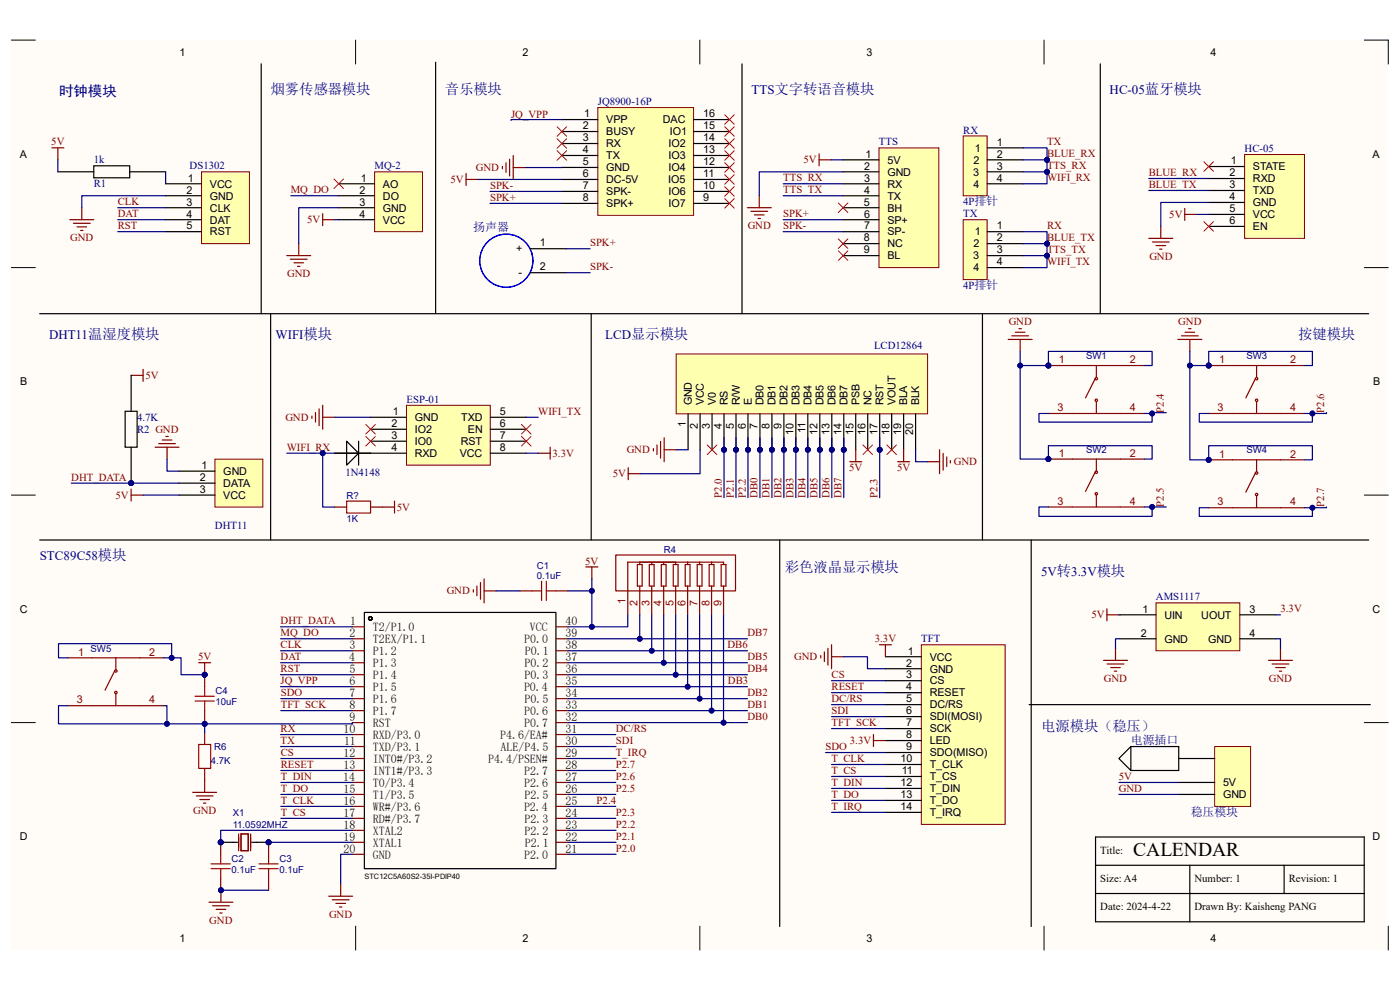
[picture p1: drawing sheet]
<svg xmlns="http://www.w3.org/2000/svg" width="297mm" height="210mm" viewBox="0 0 297 210" stroke-linecap="round" stroke-linejoin="round" font-family="sans-serif">
<defs><g id="words">
<text font-size="4.1" x="240.4" y="181.7">CALENDAR</text>
<g font-size="3" fill="#000080">
<text x="12.6" y="20.4">时钟模块</text>
<text x="57.4" y="19.9">烟雾传感器模块</text>
<text x="94.4" y="19.9">音乐模块</text>
<text x="275.4" y="71.8">按键模块</text>
<text x="166.5" y="121.4">彩色液晶显示模块</text>
<text x="220.9" y="155.1">电源模块（稳压）</text>
</g>
<g font-size="2.8" fill="#000080">
<text x="159.4" y="19.9">TTS文字转语音模块</text>
<text x="235.4" y="19.9">HC-05蓝牙模块</text>
<text x="10.4" y="71.8">DHT11温湿度模块</text>
<text x="58.4" y="71.8">WIFI模块</text>
<text x="128.4" y="71.8">LCD显示模块</text>
<text x="8.4" y="118.8">STC89C58模块</text>
<text x="220.9" y="122.1">5V转3.3V模块</text>
</g>
<g font-size="2.5" fill="#000080">
<text x="100.4" y="48.9">扬声器</text>
<text x="239.9" y="157.8">电源插口</text>
<text x="252.6" y="173.1">稳压模块</text>
</g>
<g font-size="2.5">
<text x="74.2" y="135.2">2</text>
<text x="74.2" y="137.7">3</text>
<text x="74.3" y="132.6">1</text>
<text x="79.1" y="133.9">T2/P1.0</text>
<text x="79.1" y="136.4">T2EX/P1.1</text>
<text x="111.2" y="136.4">P0.0</text>
<text x="112.4" y="133.9">VCC</text>
<text x="120" y="137.7">38</text>
<text x="120" y="135.2">39</text>
<text x="120" y="132.6">40</text>
<text x="74.1" y="140.3">4</text>
<text x="74.2" y="142.8">5</text>
<text x="79.1" y="139">P1.2</text>
<text x="79.1" y="141.5">P1.3</text>
<text x="111.3" y="141.5">P0.2</text>
<text x="111.3" y="139">P0.1</text>
<text x="120" y="142.8">36</text>
<text x="120" y="140.3">37</text>
<text x="74.1" y="145.3">6</text>
<text x="74.1" y="147.9">7</text>
<text x="79.1" y="144.1">P1.4</text>
<text x="79.1" y="146.6">P1.5</text>
<text x="79.1" y="149.1">P1.6</text>
<text x="111.2" y="146.6">P0.4</text>
<text x="111.3" y="149.1">P0.5</text>
<text x="111.3" y="144.1">P0.3</text>
<text x="120" y="147.9">34</text>
<text x="120" y="145.3">35</text>
<text x="72.9" y="155.5">10</text>
<text x="74.1" y="150.4">8</text>
<text x="74.1" y="153">9</text>
<text x="79.1" y="151.7">P1.7</text>
<text x="79.1" y="154.2">RST</text>
<text x="111.2" y="154.2">P0.7</text>
<text x="111.2" y="151.7">P0.6</text>
<text x="120" y="155.5">31</text>
<text x="120" y="153">32</text>
<text x="120" y="150.4">33</text>
<text x="72.9" y="160.6">12</text>
<text x="73" y="158">11</text>
<text x="79.1" y="156.8">RXD/P3.0</text>
<text x="79.1" y="159.3">TXD/P3.1</text>
<text x="79.1" y="161.8">INT0#/P3.2</text>
<text x="103.5" y="161.8">P4.4/PSEN#</text>
<text x="106.1" y="156.8">P4.6/EA#</text>
<text x="106.2" y="159.3">ALE/P4.5</text>
<text x="120" y="160.6">29</text>
<text x="120" y="158">30</text>
<text x="72.8" y="165.7">14</text>
<text x="72.9" y="163.1">13</text>
<text x="79.1" y="164.4">INT1#/P3.3</text>
<text x="79.1" y="166.9">T0/P3.4</text>
<text x="111.2" y="166.9">P2.6</text>
<text x="111.2" y="164.4">P2.7</text>
<text x="120" y="165.7">27</text>
<text x="120" y="163.1">28</text>
<text x="72.9" y="170.7">16</text>
<text x="72.9" y="173.3">17</text>
<text x="72.9" y="168.2">15</text>
<text x="79.1" y="169.5">T1/P3.5</text>
<text x="79.1" y="172">WR#/P3.6</text>
<text x="111.2" y="172">P2.4</text>
<text x="111.3" y="169.5">P2.5</text>
<text x="120" y="173.3">24</text>
<text x="120" y="170.7">25</text>
<text x="120" y="168.2">26</text>
<text x="72.9" y="175.8">18</text>
<text x="72.9" y="178.4">19</text>
<text x="79.1" y="174.5">RD#/P3.7</text>
<text x="79.1" y="177.1">XTAL2</text>
<text x="79.1" y="179.6">XTAL1</text>
<text x="111.3" y="177.1">P2.2</text>
<text x="111.3" y="174.5">P2.3</text>
<text x="111.3" y="179.6">P2.1</text>
<text x="120" y="178.4">22</text>
<text x="120" y="175.8">23</text>
<text x="72.9" y="180.9">20</text>
<text x="79.1" y="182.2">GND</text>
<text x="111.2" y="182.2">P2.0</text>
<text x="120" y="180.9">21</text>
</g>
<g font-size="2.3">
<text x="38.1" y="11.9">1</text>
<text x="110.8" y="11.9">2</text>
<text x="183.8" y="11.9">3</text>
<text x="256.8" y="11.9">4</text>
<text x="123.6" y="30">3</text>
<text x="123.7" y="27.4">2</text>
<text x="124" y="24.9">1</text>
<text x="128.6" y="26.2">VPP</text>
<text x="128.6" y="28.7">BUSY</text>
<text x="140.6" y="26.2">DAC</text>
<text x="142.1" y="28.7">IO1</text>
<text x="149.2" y="24.9">16</text>
<text x="149.2" y="27.4">15</text>
<text x="149.2" y="30">14</text>
<text x="4.2" y="33.4">A</text>
<text x="123.6" y="32.5">4</text>
<text x="123.6" y="35.1">5</text>
<text x="128.6" y="31.2">RX</text>
<text x="128.6" y="33.8">TX</text>
<text x="141.8" y="31.2">IO2</text>
<text x="141.8" y="33.8">IO3</text>
<text x="149.2" y="32.5">13</text>
<text x="149.2" y="35.1">12</text>
<text x="183.3" y="36">2</text>
<text x="183.6" y="33.4">1</text>
<text x="188.3" y="34.7">5V</text>
<text x="206.5" y="34.7">2</text>
<text x="206.8" y="32.2">1</text>
<text x="211.5" y="30.9">1</text>
<text x="211.5" y="33.4">2</text>
<text x="211.5" y="36">3</text>
<text x="261.2" y="34.8">1</text>
<text x="291.2" y="33.4">A</text>
<text x="39.6" y="41.1">2</text>
<text x="39.9" y="38.5">1</text>
<text x="44.5" y="39.8">VCC</text>
<text x="76.3" y="41.1">2</text>
<text x="76.6" y="38.5">1</text>
<text x="81.2" y="39.8">AO</text>
<text x="123.6" y="37.6">6</text>
<text x="123.6" y="40.1">7</text>
<text x="128.6" y="36.3">GND</text>
<text x="128.6" y="38.9">DC-5V</text>
<text x="128.6" y="41.4">SPK-</text>
<text x="141.8" y="38.9">IO5</text>
<text x="141.8" y="36.3">IO4</text>
<text x="141.8" y="41.4">IO6</text>
<text x="149.2" y="37.6">11</text>
<text x="149.2" y="40.1">10</text>
<text x="183.3" y="38.5">3</text>
<text x="183.3" y="41.1">4</text>
<text x="188.3" y="37.3">GND</text>
<text x="188.3" y="39.8">RX</text>
<text x="206.5" y="37.3">3</text>
<text x="206.5" y="39.8">4</text>
<text x="211.5" y="38.5">4</text>
<text x="260.9" y="37.4">2</text>
<text x="260.9" y="39.9">3</text>
<text x="265.8" y="36.1">STATE</text>
<text x="265.8" y="38.7">RXD</text>
<text x="265.8" y="41.2">TXD</text>
<text x="39.6" y="43.6">3</text>
<text x="39.6" y="46.1">4</text>
<text x="44.5" y="42.3">GND</text>
<text x="44.5" y="44.9">CLK</text>
<text x="44.5" y="47.4">DAT</text>
<text x="76.3" y="43.6">3</text>
<text x="76.3" y="46.1">4</text>
<text x="81.2" y="42.3">DO</text>
<text x="81.2" y="44.9">GND</text>
<text x="81.2" y="47.4">VCC</text>
<text x="123.6" y="42.7">8</text>
<text x="128.6" y="43.9">SPK+</text>
<text x="141.8" y="43.9">IO7</text>
<text x="149.2" y="42.7">9</text>
<text x="183.3" y="43.6">5</text>
<text x="183.3" y="46.1">6</text>
<text x="188.3" y="42.3">TX</text>
<text x="188.3" y="44.9">BH</text>
<text x="188.3" y="47.4">SP+</text>
<text x="260.8" y="45">5</text>
<text x="260.9" y="42.5">4</text>
<text x="260.9" y="47.5">6</text>
<text x="265.8" y="43.7">GND</text>
<text x="265.8" y="46.3">VCC</text>
<text x="39.5" y="48.7">5</text>
<text x="44.5" y="50">RST</text>
<text x="109.5" y="53.6">+</text>
<text x="114.5" y="52.3">1</text>
<text x="183.3" y="51.2">8</text>
<text x="183.3" y="53.8">9</text>
<text x="183.3" y="48.7">7</text>
<text x="188.3" y="50">SP-</text>
<text x="188.3" y="52.5">NC</text>
<text x="206.5" y="52.5">2</text>
<text x="206.8" y="50">1</text>
<text x="211.5" y="48.7">1</text>
<text x="211.5" y="51.2">2</text>
<text x="211.5" y="53.8">3</text>
<text x="265.8" y="48.8">EN</text>
<text x="110" y="58.6">-</text>
<text x="114.5" y="57.4">2</text>
<text x="188.3" y="55">BL</text>
<text x="206.5" y="55">3</text>
<text x="206.5" y="57.6">4</text>
<text x="211.5" y="56.3">4</text>
<text x="4.3" y="81.7">B</text>
<text x="291.3" y="81.7">B</text>
<text x="83.4" y="88.1">1</text>
<text x="88" y="89.3">GND</text>
<text x="97.8" y="89.3">TXD</text>
<text x="106" y="88.1">5</text>
<text x="146.8" y="86" transform="rotate(-90 146.8 86)">GND</text>
<text x="149.3" y="86" transform="rotate(-90 149.3 86)">VCC</text>
<text x="151.8" y="86" transform="rotate(-90 151.8 86)">V0</text>
<text x="154.4" y="86" transform="rotate(-90 154.4 86)">RS</text>
<text x="156.9" y="86" transform="rotate(-90 156.9 86)">R/W</text>
<text x="159.5" y="86" transform="rotate(-90 159.5 86)">E</text>
<text x="162" y="86" transform="rotate(-90 162 86)">DB0</text>
<text x="164.5" y="86" transform="rotate(-90 164.5 86)">DB1</text>
<text x="167.1" y="86" transform="rotate(-90 167.1 86)">DB2</text>
<text x="169.6" y="86" transform="rotate(-90 169.6 86)">DB3</text>
<text x="172.2" y="86" transform="rotate(-90 172.2 86)">DB4</text>
<text x="174.7" y="86" transform="rotate(-90 174.7 86)">DB5</text>
<text x="177.2" y="86" transform="rotate(-90 177.2 86)">DB6</text>
<text x="179.8" y="86" transform="rotate(-90 179.8 86)">DB7</text>
<text x="182.3" y="86" transform="rotate(-90 182.3 86)">PSB</text>
<text x="184.9" y="86" transform="rotate(-90 184.9 86)">NC</text>
<text x="187.4" y="86" transform="rotate(-90 187.4 86)">RST</text>
<text x="189.9" y="86" transform="rotate(-90 189.9 86)">VOUT</text>
<text x="192.5" y="86" transform="rotate(-90 192.5 86)">BLA</text>
<text x="195" y="86" transform="rotate(-90 195 86)">BLK</text>
<text x="83.1" y="90.6">2</text>
<text x="83.1" y="93.1">3</text>
<text x="83.1" y="95.7">4</text>
<text x="88" y="91.9">IO2</text>
<text x="88" y="94.4">IO0</text>
<text x="97.7" y="94.4">RST</text>
<text x="99.3" y="91.9">EN</text>
<text x="106" y="90.6">6</text>
<text x="106" y="93.1">7</text>
<text x="106" y="95.7">8</text>
<text x="145.5" y="90.7" transform="rotate(-90 145.5 90.7)">1</text>
<text x="148" y="91" transform="rotate(-90 148 91)">2</text>
<text x="150.6" y="91" transform="rotate(-90 150.6 91)">3</text>
<text x="153.1" y="91" transform="rotate(-90 153.1 91)">4</text>
<text x="155.7" y="91" transform="rotate(-90 155.7 91)">5</text>
<text x="158.2" y="91" transform="rotate(-90 158.2 91)">6</text>
<text x="160.7" y="91" transform="rotate(-90 160.7 91)">7</text>
<text x="163.3" y="91" transform="rotate(-90 163.3 91)">8</text>
<text x="165.8" y="91" transform="rotate(-90 165.8 91)">9</text>
<text x="168.4" y="92.2" transform="rotate(-90 168.4 92.2)">10</text>
<text x="170.9" y="91.9" transform="rotate(-90 170.9 91.9)">11</text>
<text x="173.4" y="92.2" transform="rotate(-90 173.4 92.2)">12</text>
<text x="176" y="92.2" transform="rotate(-90 176 92.2)">13</text>
<text x="178.5" y="92.2" transform="rotate(-90 178.5 92.2)">14</text>
<text x="181.1" y="92.2" transform="rotate(-90 181.1 92.2)">15</text>
<text x="183.6" y="92.2" transform="rotate(-90 183.6 92.2)">16</text>
<text x="186.1" y="92.2" transform="rotate(-90 186.1 92.2)">17</text>
<text x="188.7" y="92.2" transform="rotate(-90 188.7 92.2)">18</text>
<text x="191.2" y="92.2" transform="rotate(-90 191.2 92.2)">19</text>
<text x="193.8" y="92.2" transform="rotate(-90 193.8 92.2)">20</text>
<text x="42.7" y="99.5">1</text>
<text x="47.4" y="100.8">GND</text>
<text x="88" y="96.9">RXD</text>
<text x="97.5" y="96.9">VCC</text>
<text x="42.4" y="102">2</text>
<text x="42.4" y="104.6">3</text>
<text x="47.4" y="103.3">DATA</text>
<text x="47.4" y="105.8">VCC</text>
<text x="4.2" y="130">C</text>
<text x="242.4" y="130">1</text>
<text x="247" y="131.2">UIN</text>
<text x="254.8" y="131.2">UOUT</text>
<text x="265" y="130">3</text>
<text x="291.2" y="130">C</text>
<text x="242.1" y="135">2</text>
<text x="247" y="136.3">GND</text>
<text x="256.3" y="136.3">GND</text>
<text x="265" y="135">4</text>
<text x="192.3" y="141.4">2</text>
<text x="192.3" y="143.9">3</text>
<text x="192.6" y="138.9">1</text>
<text x="197.2" y="140.1">VCC</text>
<text x="197.2" y="142.7">GND</text>
<text x="192.2" y="149">5</text>
<text x="192.3" y="146.5">4</text>
<text x="197.2" y="145.2">CS</text>
<text x="197.2" y="147.7">RESET</text>
<text x="192.3" y="151.6">6</text>
<text x="192.3" y="154.1">7</text>
<text x="197.2" y="150.3">DC/RS</text>
<text x="197.2" y="152.8">SDI(MOSI)</text>
<text x="197.2" y="155.4">SCK</text>
<text x="191" y="161.7">10</text>
<text x="192.3" y="156.6">8</text>
<text x="192.3" y="159.2">9</text>
<text x="197.2" y="157.9">LED</text>
<text x="197.2" y="160.4">SDO(MISO)</text>
<text x="191" y="166.8">12</text>
<text x="191.3" y="164.3">11</text>
<text x="197.2" y="163">T_CLK</text>
<text x="197.2" y="165.5">T_CS</text>
<text x="259.5" y="166.8">5V</text>
<text x="191" y="169.3">13</text>
<text x="191" y="171.9">14</text>
<text x="197.2" y="168.1">T_DIN</text>
<text x="197.2" y="170.6">T_DO</text>
<text x="197.2" y="173.1">T_IRQ</text>
<text x="259.5" y="169.3">GND</text>
<text x="4.2" y="178.2">D</text>
<text x="291.2" y="178.2">D</text>
<text x="233.4" y="181.1">Title:</text>
<text x="233.4" y="187.1">Size: A4</text>
<text x="253.4" y="187.1">Number: 1</text>
<text x="273.4" y="187.1">Revision: 1</text>
<text x="233.4" y="193">Date: 2024-4-22</text>
<text x="253.4" y="193">Drawn By: Kaisheng PANG</text>
<text x="38.1" y="199.8">1</text>
<text x="110.8" y="199.8">2</text>
<text x="183.8" y="199.8">3</text>
<text x="256.8" y="199.8">4</text>
</g>
<g font-size="2.3" fill="#000080">
<text x="126.8" y="22.4">JQ8900-16P</text>
<text x="204.3" y="28.3">RX</text>
<text x="19.9" y="34.7">1k</text>
<text x="40.2" y="35.9">DS1302</text>
<text x="79.5" y="35.9">MQ-2</text>
<text x="186.5" y="30.9">TTS</text>
<text x="264" y="32.3">HC-05</text>
<text x="19.9" y="39.8">R1</text>
<text x="204.3" y="43.6">4P排针</text>
<text x="204.3" y="46.1">TX</text>
<text x="204.3" y="61.3">4P排针</text>
<text x="185.4" y="74">LCD12864</text>
<text x="29.1" y="89.3">4.7K</text>
<text x="86.2" y="85.5">ESP-01</text>
<text x="29.1" y="91.8">R2 GND</text>
<text x="73.3" y="101">1N4148</text>
<text x="45.6" y="112.1">DHT11</text>
<text x="245.2" y="127.4">AMS1117</text>
<text x="195.5" y="136.3">TFT</text>
</g>
<g font-size="2.3" fill="#800000">
<text x="108.4" y="25.1">JQ_VPP</text>
<text x="10.9" y="30.9">5V</text>
<text x="170.5" y="34.7">5V</text>
<text x="222.1" y="30.9">TX</text>
<text x="222.1" y="33.4">BLUE_RX</text>
<text x="222.1" y="35.9">TTS_RX</text>
<text x="61.7" y="41">MQ_DO</text>
<text x="95.6" y="38.9">5V</text>
<text x="101" y="36.3">GND</text>
<text x="104" y="40.1">SPK-</text>
<text x="166.2" y="38.5">TTS_RX</text>
<text x="166.2" y="41">TTS_TX</text>
<text x="222.1" y="38.5">WIFI_RX</text>
<text x="243.7" y="37.4">BLUE_RX</text>
<text x="243.7" y="39.9">BLUE_TX</text>
<text x="25" y="43.6">CLK</text>
<text x="25" y="46.1">DAT</text>
<text x="65.2" y="47.4">5V</text>
<text x="104" y="42.7">SPK+</text>
<text x="166.2" y="46.1">SPK+</text>
<text x="248.1" y="46.3">5V</text>
<text x="14.9" y="51.2">GND</text>
<text x="25" y="48.6">RST</text>
<text x="125.2" y="52.3">SPK+</text>
<text x="158.6" y="48.6">GND</text>
<text x="166.2" y="48.6">SPK-</text>
<text x="222.1" y="48.6">RX</text>
<text x="222.1" y="51.2">BLUE_TX</text>
<text x="222.1" y="53.7">TTS_TX</text>
<text x="60.9" y="58.8">GND</text>
<text x="125.2" y="57.4">SPK-</text>
<text x="222.1" y="56.3">WIFI_TX</text>
<text x="243.8" y="55.2">GND</text>
<text x="214" y="69">GND</text>
<text x="250" y="69">GND</text>
<text x="30.9" y="80.4">5V</text>
<text x="60.5" y="89.3">GND</text>
<text x="114.2" y="88">WIFI_TX</text>
<text x="246.9" y="87.5" transform="rotate(-90 246.9 87.5)">P2.4</text>
<text x="280.9" y="87.5" transform="rotate(-90 280.9 87.5)">P2.6</text>
<text x="60.8" y="95.6">WIFI_RX</text>
<text x="15.1" y="102">DHT_DATA</text>
<text x="117.2" y="96.9">3.3V</text>
<text x="130" y="101.3">5V</text>
<text x="133" y="96.2">GND</text>
<text x="180.2" y="100">5V</text>
<text x="190.3" y="100">5V</text>
<text x="202.4" y="98.7">GND</text>
<text x="24.5" y="105.8">5V</text>
<text x="153.1" y="105.6" transform="rotate(-90 153.1 105.6)">P2.0</text>
<text x="155.7" y="105.6" transform="rotate(-90 155.7 105.6)">P2.1</text>
<text x="158.2" y="105.6" transform="rotate(-90 158.2 105.6)">P2.2</text>
<text x="160.7" y="105.6" transform="rotate(-90 160.7 105.6)">DB0</text>
<text x="163.3" y="105.6" transform="rotate(-90 163.3 105.6)">DB1</text>
<text x="165.8" y="105.6" transform="rotate(-90 165.8 105.6)">DB2</text>
<text x="168.4" y="105.6" transform="rotate(-90 168.4 105.6)">DB3</text>
<text x="170.9" y="105.6" transform="rotate(-90 170.9 105.6)">DB4</text>
<text x="173.4" y="105.6" transform="rotate(-90 173.4 105.6)">DB5</text>
<text x="176" y="105.6" transform="rotate(-90 176 105.6)">DB6</text>
<text x="178.5" y="105.6" transform="rotate(-90 178.5 105.6)">DB7</text>
<text x="186.1" y="105.6" transform="rotate(-90 186.1 105.6)">P2.3</text>
<text x="246.9" y="107.5" transform="rotate(-90 246.9 107.5)">P2.5</text>
<text x="280.9" y="107.5" transform="rotate(-90 280.9 107.5)">P2.7</text>
<text x="84.2" y="108.3">5V</text>
<text x="124.2" y="119.8">5V</text>
<text x="94.8" y="126.1">GND</text>
<text x="231.6" y="131.2">5V</text>
<text x="271.7" y="129.9">3.3V</text>
<text x="59.5" y="132.5">DHT_DATA</text>
<text x="59.5" y="135">MQ_DO</text>
<text x="59.5" y="137.5">CLK</text>
<text x="154.3" y="137.5">DB6</text>
<text x="158.6" y="135">DB7</text>
<text x="185.6" y="136.3">3.3V</text>
<text x="42" y="140.1">5V</text>
<text x="59.5" y="140.1">DAT</text>
<text x="59.5" y="142.6">RST</text>
<text x="158.6" y="140.1">DB5</text>
<text x="158.6" y="142.6">DB4</text>
<text x="168.5" y="140.1">GND</text>
<text x="176.4" y="143.9">CS</text>
<text x="59.5" y="145.2">JQ_VPP</text>
<text x="59.6" y="147.7">SDO</text>
<text x="154.4" y="145.2">DB3</text>
<text x="158.6" y="147.7">DB2</text>
<text x="176.4" y="146.4">RESET</text>
<text x="176.4" y="149">DC/RS</text>
<text x="234.2" y="144.7">GND</text>
<text x="269.2" y="144.7">GND</text>
<text x="59.5" y="155.3">RX</text>
<text x="59.6" y="150.2">TFT_SCK</text>
<text x="130.6" y="155.3">DC/RS</text>
<text x="158.6" y="150.2">DB1</text>
<text x="158.6" y="152.8">DB0</text>
<text x="176.4" y="151.5">SDI</text>
<text x="176.4" y="154.1">TFT_SCK</text>
<text x="59.5" y="157.9">TX</text>
<text x="59.6" y="160.4">CS</text>
<text x="130.7" y="160.4">T_IRQ</text>
<text x="130.7" y="157.9">SDI</text>
<text x="175.1" y="159.1">SDO</text>
<text x="176.4" y="161.7">T_CLK</text>
<text x="180.3" y="157.9">3.3V</text>
<text x="59.6" y="162.9">RESET</text>
<text x="59.6" y="165.5">T_DIN</text>
<text x="130.6" y="162.9">P2.7</text>
<text x="130.6" y="165.5">P2.6</text>
<text x="176.4" y="164.2">T_CS</text>
<text x="176.4" y="166.8">T_DIN</text>
<text x="237.4" y="165.5">5V</text>
<text x="41" y="172.7">GND</text>
<text x="59.6" y="168">T_DO</text>
<text x="59.6" y="170.6">T_CLK</text>
<text x="59.6" y="173.1">T_CS</text>
<text x="126.6" y="170.6">P2.4</text>
<text x="130.6" y="168">P2.5</text>
<text x="130.6" y="173.1">P2.3</text>
<text x="176.4" y="169.3">T_DO</text>
<text x="176.4" y="171.8">T_IRQ</text>
<text x="237.4" y="168">GND</text>
<text x="130.7" y="178.2">P2.1</text>
<text x="130.7" y="175.6">P2.2</text>
<text x="130.7" y="180.7">P2.0</text>
<text x="44.4" y="196">GND</text>
<text x="69.8" y="194.7">GND</text>
</g>
<g font-size="2.3" fill="#800">
<text x="224.6" y="77.1">1</text>
<text x="239.7" y="77.1">2</text>
<text x="258.6" y="77.1">1</text>
<text x="273.7" y="77.1">2</text>
<text x="224.3" y="87.2">3</text>
<text x="239.7" y="87.2">4</text>
<text x="258.3" y="87.2">3</text>
<text x="273.7" y="87.2">4</text>
<text x="224.6" y="96.9">1</text>
<text x="239.7" y="96.9">2</text>
<text x="258.6" y="97.1">1</text>
<text x="273.7" y="97.1">2</text>
<text x="224.3" y="107.1">3</text>
<text x="239.7" y="107.1">4</text>
<text x="258.3" y="107.2">3</text>
<text x="273.7" y="107.2">4</text>
<text x="132.7" y="128.2" transform="rotate(-90 132.7 128.2)">1</text>
<text x="135.3" y="128.5" transform="rotate(-90 135.3 128.5)">2</text>
<text x="137.8" y="128.5" transform="rotate(-90 137.8 128.5)">3</text>
<text x="140.3" y="128.5" transform="rotate(-90 140.3 128.5)">4</text>
<text x="142.9" y="128.6" transform="rotate(-90 142.9 128.6)">5</text>
<text x="145.4" y="128.5" transform="rotate(-90 145.4 128.5)">6</text>
<text x="148" y="128.5" transform="rotate(-90 148 128.5)">7</text>
<text x="150.5" y="128.5" transform="rotate(-90 150.5 128.5)">8</text>
<text x="153" y="128.5" transform="rotate(-90 153 128.5)">9</text>
<text x="16.6" y="139.1">1</text>
<text x="31.7" y="139.1">2</text>
<text x="16.3" y="149.2">3</text>
<text x="31.7" y="149.2">4</text>
</g>
<g font-size="2" fill="#000080">
<text x="230.4" y="76.1">SW1</text>
<text x="264.4" y="76.1">SW3</text>
<text x="230.4" y="96.1">SW2</text>
<text x="264.4" y="96.1">SW4</text>
<text x="73.5" y="105.9">R?</text>
<text x="73.5" y="110.7">1K</text>
<text x="140.8" y="117.3">R4</text>
<text x="113.9" y="120.6">C1</text>
<text x="113.9" y="122.9">0.1uF</text>
<text x="19.2" y="138.3">SW5</text>
<text x="45.7" y="147.3">C4</text>
<text x="45.7" y="149.6">10uF</text>
<text x="45.4" y="159.1">R6</text>
<text x="44.7" y="162.1">4.7K</text>
<text x="49.4" y="173.2">X1</text>
<text x="49.4" y="175.7">11.0592MHZ</text>
<text x="49.1" y="182.8">C2</text>
<text x="49.1" y="185.1">0.1uF</text>
<text x="59.3" y="182.8">C3</text>
<text x="59.3" y="185.1">0.1uF</text>
</g>
<text font-size="1.6" x="77.3" y="186.5">STC12C5A60S2-35I-PDIP40</text>
</g></defs>
<g fill="#fffcf8">
<path d="M2.4 8.5h292.1v193h-292.1z" fill-rule="evenodd"/>
<path d="M7.5 13.6h281.9v182.9h-281.9z" fill-rule="evenodd"/>
</g>
<g fill="none" stroke="#000" stroke-width=".21">
<path d="M2.4 8.5h5.1M75.4 8.5v5.1M148.5 8.5v5.1M221.5 8.5v5.1M289.4 8.5h5.1v5.1M2.4 56.8h5.1M289.4 56.8h5.1M2.4 105h5.1M289.4 105h5.1M2.4 153.3h5.1M289.4 153.3h5.1M75.4 196.5v5"/>
<path d="M148.5 196.5v5M221.5 196.5v5M294.5 196.5v5"/>
</g>
<g fill="none" stroke="#000" stroke-width=".25">
<path d="M77.3 129.9h40.6v54.4h-40.6z"/>
<circle cx="78.6" cy="131.2" r=".38"/>
</g>
<g fill="none" stroke="#800" stroke-width=".25">
<path d="M74.8 133h2.5M74.8 135.5h2.5M74.8 138h2.5M117.9 133h2.6M117.9 135.5h2.6M117.9 138h2.6M74.8 140.6h2.5M74.8 143.1h2.5M74.8 145.7h2.5M74.8 148.2h2.5M74.8 150.7h2.5M74.8 153.3h2.5"/>
<path d="M74.8 155.8h2.5M74.8 158.4h2.5M117.9 140.6h2.6M117.9 143.1h2.6M117.9 145.7h2.6M117.9 148.2h2.6M117.9 150.7h2.6M117.9 153.3h2.6M117.9 155.8h2.6M117.9 158.4h2.6M74.8 160.9h2.5M74.8 163.4h2.5"/>
<path d="M74.8 166h2.5M74.8 168.5h2.5M74.8 171.1h2.5M74.8 173.6h2.5M74.8 176.1h2.5M74.8 178.7h2.5M117.9 160.9h2.6M117.9 163.4h2.6M117.9 166h2.6M117.9 168.5h2.6M117.9 171.1h2.6M117.9 173.6h2.6"/>
<path d="M117.9 176.1h2.6M117.9 178.7h2.6M74.8 181.2h2.5M117.9 181.2h2.6"/>
</g>
<path d="M42.8 36.4h10.1v15.3h-10.1z" fill-rule="evenodd" fill="#ffffb0"/>
<path d="M42.8 36.4h10.1v15.3h-10.1z" fill="none" stroke="#800000" stroke-width=".21"/>
<path d="M35.1 39h7.7M35.1 41.5h7.7M35.1 44.1h7.7M35.1 49.1h7.7M35.1 46.6h7.7" fill="none" stroke="#000" stroke-width=".25"/>
<circle cx="153.6" cy="95.4" r=".51" fill="#000080"/>
<circle cx="153.6" cy="95.4" r=".51" fill="none" stroke="#000080" stroke-width=".21"/>
<circle cx="156.1" cy="95.4" r=".51" fill="#000080"/>
<circle cx="156.1" cy="95.4" r=".51" fill="none" stroke="#000080" stroke-width=".21"/>
<circle cx="158.7" cy="95.4" r=".51" fill="#000080"/>
<circle cx="158.7" cy="95.4" r=".51" fill="none" stroke="#000080" stroke-width=".21"/>
<circle cx="161.2" cy="95.4" r=".51" fill="#000080"/>
<circle cx="161.2" cy="95.4" r=".51" fill="none" stroke="#000080" stroke-width=".21"/>
<circle cx="163.8" cy="95.4" r=".51" fill="#000080"/>
<circle cx="163.8" cy="95.4" r=".51" fill="none" stroke="#000080" stroke-width=".21"/>
<circle cx="166.3" cy="95.4" r=".51" fill="#000080"/>
<circle cx="166.3" cy="95.4" r=".51" fill="none" stroke="#000080" stroke-width=".21"/>
<circle cx="168.8" cy="95.4" r=".51" fill="#000080"/>
<circle cx="168.8" cy="95.4" r=".51" fill="none" stroke="#000080" stroke-width=".21"/>
<circle cx="171.4" cy="95.4" r=".51" fill="#000080"/>
<circle cx="171.4" cy="95.4" r=".51" fill="none" stroke="#000080" stroke-width=".21"/>
<circle cx="173.9" cy="95.4" r=".51" fill="#000080"/>
<circle cx="173.9" cy="95.4" r=".51" fill="none" stroke="#000080" stroke-width=".21"/>
<circle cx="176.5" cy="95.4" r=".51" fill="#000080"/>
<circle cx="176.5" cy="95.4" r=".51" fill="none" stroke="#000080" stroke-width=".21"/>
<circle cx="179" cy="95.4" r=".51" fill="#000080"/>
<circle cx="179" cy="95.4" r=".51" fill="none" stroke="#000080" stroke-width=".21"/>
<circle cx="186.6" cy="95.4" r=".51" fill="#000080"/>
<circle cx="186.6" cy="95.4" r=".51" fill="none" stroke="#000080" stroke-width=".21"/>
<path d="M143.4 75.1h53.4v12.7h-53.4z" fill-rule="evenodd" fill="#ffffb0"/>
<path d="M143.4 75.1h53.4v12.7h-53.4z" fill="none" stroke="#800000" stroke-width=".21"/>
<path d="M146 87.8v7.6M148.5 87.8v7.6M151.1 87.8v7.6M153.6 87.8v7.6" fill="none" stroke="#000" stroke-width=".25"/>
<circle cx="153.6" cy="95.4" r=".51" fill="#000080"/>
<circle cx="153.6" cy="95.4" r=".51" fill="none" stroke="#000080" stroke-width=".21"/>
<path d="M156.1 87.8v7.6" fill="none" stroke="#000" stroke-width=".25"/>
<circle cx="156.1" cy="95.4" r=".51" fill="#000080"/>
<circle cx="156.1" cy="95.4" r=".51" fill="none" stroke="#000080" stroke-width=".21"/>
<path d="M158.7 87.8v7.6" fill="none" stroke="#000" stroke-width=".25"/>
<circle cx="158.7" cy="95.4" r=".51" fill="#000080"/>
<circle cx="158.7" cy="95.4" r=".51" fill="none" stroke="#000080" stroke-width=".21"/>
<path d="M161.2 87.8v7.6" fill="none" stroke="#000" stroke-width=".25"/>
<circle cx="161.2" cy="95.4" r=".51" fill="#000080"/>
<circle cx="161.2" cy="95.4" r=".51" fill="none" stroke="#000080" stroke-width=".21"/>
<path d="M163.8 87.8v7.6" fill="none" stroke="#000" stroke-width=".25"/>
<circle cx="163.8" cy="95.4" r=".51" fill="#000080"/>
<circle cx="163.8" cy="95.4" r=".51" fill="none" stroke="#000080" stroke-width=".21"/>
<path d="M166.3 87.8v7.6" fill="none" stroke="#000" stroke-width=".25"/>
<circle cx="166.3" cy="95.4" r=".51" fill="#000080"/>
<circle cx="166.3" cy="95.4" r=".51" fill="none" stroke="#000080" stroke-width=".21"/>
<path d="M168.8 87.8v7.6" fill="none" stroke="#000" stroke-width=".25"/>
<circle cx="168.8" cy="95.4" r=".51" fill="#000080"/>
<circle cx="168.8" cy="95.4" r=".51" fill="none" stroke="#000080" stroke-width=".21"/>
<path d="M171.4 87.8v7.6" fill="none" stroke="#000" stroke-width=".25"/>
<circle cx="171.4" cy="95.4" r=".51" fill="#000080"/>
<circle cx="171.4" cy="95.4" r=".51" fill="none" stroke="#000080" stroke-width=".21"/>
<path d="M173.9 87.8v7.6" fill="none" stroke="#000" stroke-width=".25"/>
<circle cx="173.9" cy="95.4" r=".51" fill="#000080"/>
<circle cx="173.9" cy="95.4" r=".51" fill="none" stroke="#000080" stroke-width=".21"/>
<path d="M176.5 87.8v7.6" fill="none" stroke="#000" stroke-width=".25"/>
<circle cx="176.5" cy="95.4" r=".51" fill="#000080"/>
<circle cx="176.5" cy="95.4" r=".51" fill="none" stroke="#000080" stroke-width=".21"/>
<path d="M179 87.8v7.6" fill="none" stroke="#000" stroke-width=".25"/>
<circle cx="179" cy="95.4" r=".51" fill="#000080"/>
<circle cx="179" cy="95.4" r=".51" fill="none" stroke="#000080" stroke-width=".21"/>
<path d="M181.5 87.8v7.6M184.1 87.8v7.6M186.6 87.8v7.6" fill="none" stroke="#000" stroke-width=".25"/>
<circle cx="186.6" cy="95.4" r=".51" fill="#000080"/>
<circle cx="186.6" cy="95.4" r=".51" fill="none" stroke="#000080" stroke-width=".21"/>
<path d="M189.2 87.8v7.6M191.7 87.8v7.6M194.2 87.8v7.6" fill="none" stroke="#000" stroke-width=".25"/>
<path d="M79.5 36.4h10.1v12.7h-10.1z" fill-rule="evenodd" fill="#ffffb0"/>
<path d="M79.5 36.4h10.1v12.7h-10.1z" fill="none" stroke="#800000" stroke-width=".21"/>
<path d="M71.9 39h7.6M71.9 41.5h7.6M71.9 44.1h7.6M71.9 46.6h7.6" fill="none" stroke="#000" stroke-width=".25"/>
<path d="M126.8 22.8h20.3v22.9h-20.3z" fill-rule="evenodd" fill="#ffffb0"/>
<path d="M126.8 22.8h20.3v22.9h-20.3z" fill="none" stroke="#800000" stroke-width=".21"/>
<g fill="none" stroke="#000" stroke-width=".25">
<path d="M119.2 25.4h7.6M119.2 27.9h7.6M119.2 30.4h7.6M119.2 33h7.6M119.2 35.5h7.6M119.2 38.1h7.6M147.1 25.4h7.7M147.1 27.9h7.7M147.1 30.4h7.7M147.1 33h7.7M147.1 35.5h7.7M147.1 38.1h7.7"/>
<path d="M119.2 40.6h7.6M119.2 43.1h7.6M147.1 40.6h7.7M147.1 43.1h7.7"/>
</g>
<path d="M264 32.8h12.7v17.8h-12.7z" fill-rule="evenodd" fill="#ffffb0"/>
<path d="M264 32.8h12.7v17.8h-12.7z" fill="none" stroke="#800000" stroke-width=".21"/>
<path d="M256.4 35.3h7.6M256.4 37.9h7.6M256.4 40.4h7.6M256.4 42.9h7.6M256.4 45.5h7.6M256.4 48h7.6" fill="none" stroke="#000" stroke-width=".25"/>
<path d="M186.5 31.4h12.7v25.4h-12.7z" fill-rule="evenodd" fill="#ffffb0"/>
<path d="M186.5 31.4h12.7v25.4h-12.7z" fill="none" stroke="#800000" stroke-width=".21"/>
<path d="M178.9 33.9h7.6M178.9 36.4h7.6M178.9 39h7.6M178.9 41.5h7.6M178.9 44.1h7.6M178.9 46.6h7.6M178.9 49.1h7.6M178.9 51.7h7.6M178.9 54.2h7.6" fill="none" stroke="#000" stroke-width=".25"/>
<path d="M86.2 86h17.8v12.7h-17.8z" fill-rule="evenodd" fill="#ffffb0"/>
<path d="M86.2 86h17.8v12.7h-17.8z" fill="none" stroke="#800000" stroke-width=".21"/>
<g fill="none" stroke="#000" stroke-width=".25">
<path d="M12.3 36.4h7.6M19.9 35.2h7.6v2.5h-7.6zM27.5 36.4h7.6M112.5 52.8h7.6M112.5 57.8h7.6M78.6 88.5h7.6M78.6 91.1h7.6M78.6 93.6h7.6M78.6 96.1h7.6M104 88.5h7.6M104 91.1h7.6M104 93.6h7.6"/>
<path d="M104 96.1h7.6"/>
</g>
<circle cx="107.4" cy="55.3" r="5.6" fill="none" stroke="#00f" stroke-width=".25"/>
<g fill="none" stroke="#800000" stroke-width=".25">
<path d="M11 31.4h2.5M12.3 31.4v2.5M14.8 46.6h5.1M15.6 47.4h3.5M16.3 48.1h2.1M17.1 48.9h.5M17.4 44.1v2.5M60.8 54.2h5.1M61.6 55h3.6M62.4 55.7h2M63.1 56.5h.5M63.4 51.7v2.5"/>
<path d="M68.5 46.6h2.5M68.5 45.3v2.6"/>
</g>
<path d="M70.8 38l2.1 2M72.9 38l-2.1 2" fill="none" stroke="#f00" stroke-width=".21"/>
<path d="M45.6 97.4h10.2v10.2h-10.2z" fill-rule="evenodd" fill="#ffffb0"/>
<path d="M45.6 97.4h10.2v10.2h-10.2z" fill="none" stroke="#800000" stroke-width=".21"/>
<path d="M38 99.9h7.6M38 102.5h7.6M38 105h7.6" fill="none" stroke="#000" stroke-width=".25"/>
<path d="M27.8 79.6h2.6M30.4 78.4v2.5M32.9 94.9h5.1M33.7 94.1h3.5M34.4 93.3h2.1M35.2 92.6h.5M35.4 94.9v2.5M27.8 103.8v2.5M27.8 105h2.6" fill="none" stroke="#800000" stroke-width=".25"/>
<circle cx="27.8" cy="102.5" r=".51" fill="#000080"/>
<circle cx="27.8" cy="102.5" r=".51" fill="none" stroke="#000080" stroke-width=".21"/>
<path d="M27.8 79.6v7.6M26.5 87.2h2.6v7.7h-2.6zM27.8 94.9v7.6" fill="none" stroke="#000" stroke-width=".25"/>
<circle cx="27.8" cy="102.5" r=".51" fill="#000080"/>
<circle cx="27.8" cy="102.5" r=".51" fill="none" stroke="#000080" stroke-width=".21"/>
<g fill="none" stroke="#f00" stroke-width=".21">
<path d="M118.2 26.9l2 2M118.2 29.4l2 2.1M118.2 32l2 2M120.2 26.9l-2 2M120.2 29.4l-2 2.1M120.2 32l-2 2M153.7 37.1l2.1 2M153.7 39.6l2.1 2M153.7 34.5l2.1 2M153.7 32l2.1 2M153.7 29.4l2.1 2.1M153.7 26.9l2.1 2"/>
<path d="M153.7 24.3l2.1 2.1M155.8 37.1l-2.1 2M155.8 39.6l-2.1 2M155.8 34.5l-2.1 2M155.8 32l-2.1 2M155.8 29.4l-2.1 2.1M155.8 26.9l-2.1 2M155.8 24.3l-2.1 2.1M153.7 42.1l2.1 2.1M155.8 42.1l-2.1 2.1M177.8 53.2l2.1 2M177.8 50.7l2.1 2"/>
<path d="M177.8 43.1l2.1 2M179.9 53.2l-2.1 2M179.9 50.7l-2.1 2M179.9 43.1l-2.1 2"/>
</g>
<g fill="none" stroke="#800000" stroke-width=".25">
<path d="M98.9 36.8v2.5M98.9 38.1h2.5M106.6 35.3v.5M107.4 34.5v2.1M108.1 33.8v3.5M108.9 33v5.1M108.9 35.5h2.5M173.8 32.6v2.6M173.8 33.9h2.5M158.5 44.1h5.1M159.3 44.8h3.6M160.1 45.6h2"/>
<path d="M160.8 46.3h.5M161.1 41.5v2.6"/>
</g>
<path d="M204.3 28.8h5.1v12.7h-5.1z" fill-rule="evenodd" fill="#ffffb0"/>
<path d="M204.3 28.8h5.1v12.7h-5.1z" fill="none" stroke="#800000" stroke-width=".21"/>
<path d="M209.4 31.4h7.6M209.4 33.9h7.6M209.4 36.4h7.6M209.4 39h7.6" fill="none" stroke="#000" stroke-width=".25"/>
<path d="M204.3 46.6h5.1v12.7h-5.1z" fill-rule="evenodd" fill="#ffffb0"/>
<path d="M204.3 46.6h5.1v12.7h-5.1z" fill="none" stroke="#800000" stroke-width=".21"/>
<path d="M209.4 49.1h7.6M209.4 51.7h7.6M209.4 54.2h7.6M209.4 56.8h7.6" fill="none" stroke="#000" stroke-width=".25"/>
<circle cx="222.1" cy="33.9" r=".51" fill="#000080"/>
<circle cx="222.1" cy="33.9" r=".51" fill="none" stroke="#000080" stroke-width=".21"/>
<circle cx="222.1" cy="36.4" r=".51" fill="#000080"/>
<circle cx="222.1" cy="36.4" r=".51" fill="none" stroke="#000080" stroke-width=".21"/>
<circle cx="222.1" cy="51.7" r=".51" fill="#000080"/>
<circle cx="222.1" cy="51.7" r=".51" fill="none" stroke="#000080" stroke-width=".21"/>
<circle cx="222.1" cy="54.2" r=".51" fill="#000080"/>
<circle cx="222.1" cy="54.2" r=".51" fill="none" stroke="#000080" stroke-width=".21"/>
<g fill="none" stroke="#800000" stroke-width=".25">
<path d="M243.7 50.6h5.1M244.5 51.3h3.5M245.2 52.1h2.1M246 52.9h.5M246.3 48v2.6M251.3 44.2v2.6M251.3 45.5h2.6M66.2 88.3v.5M66.9 87.5v2M67.7 86.7v3.6M68.5 86v5.1M68.5 88.5h2.5"/>
<path d="M114.2 96.1h2.5M116.7 94.9v2.5M133.3 99.2v2.6M138.6 95.2v.5M139.4 94.4v2M140.1 93.6v3.6M140.9 92.9v5M140.9 95.4h2.5M190.4 97.9h2.6M191.7 95.4v2.5M196.8 97.9h2.5M199.3 95.4v5.1"/>
<path d="M200.1 96.2v3.5M200.9 96.9v2.1M201.6 97.7v.5M133.3 100.5h2.5M124.3 120.3h2.5M125.6 120.3v2.5"/>
</g>
<g fill="none" stroke="#f00" stroke-width=".21">
<path d="M255.4 34.3l2 2M257.4 34.3l-2 2M255.4 47l2 2M257.4 47l-2 2M77.6 90l2 2.1M77.6 92.6l2 2M79.6 90l-2 2.1M79.6 92.6l-2 2M110.6 90l2.1 2.1M110.6 92.6l2.1 2M112.7 90l-2.1 2.1M112.7 92.6l-2.1 2"/>
<path d="M183.1 94.4l2 2M185.1 94.4l-2 2M188.2 94.4l2 2M190.2 94.4l-2 2"/>
</g>
<path d="M55.4 13.5v53M92.4 13.2v53.3M157.4 13.5v53M8.4 66.5h282M57.4 66.5v48M125.4 66.5v48M8.4 114.6h282" fill="none" stroke="#000" stroke-width=".25"/>
<g fill="none" stroke="#800" stroke-width=".25">
<path d="M130.6 117.7h25.4v7.6h-25.4zM135.2 119.8h1v4.5h-1zM135.7 119.3v.5M137.8 119.8h1v4.5h-1zM138.3 119.3v.5M140.3 119.8h1v4.5h-1zM140.8 119.3v.5M142.8 119.8h1v4.5h-1zM143.3 119.3v.5M145.4 119.8h1v4.5h-1zM145.9 119.3v.5M147.9 119.8h1v4.5h-1z"/>
<path d="M148.4 119.3v.5M150.5 119.8h1v4.5h-1zM151 119.3v.5M153 119.8h1v4.5h-1zM153.5 119.8v-.5h-20.3v11.1M135.7 124.3v6.1M138.3 124.3v6.1M140.8 124.3v6.1M143.3 124.3v6.1M145.9 124.3v6.1M148.4 124.3v6.1M151 124.3v6.1"/>
<path d="M153.5 124.3v6.1"/>
</g>
<circle cx="57" cy="178.7" r=".51" fill="#000080"/>
<circle cx="57" cy="178.7" r=".51" fill="none" stroke="#000080" stroke-width=".21"/>
<circle cx="46.8" cy="178.7" r=".51" fill="#000080"/>
<circle cx="46.8" cy="178.7" r=".51" fill="none" stroke="#000080" stroke-width=".21"/>
<path d="M54.4 178.7h2.6" fill="none" stroke="#000" stroke-width=".25"/>
<circle cx="57" cy="178.7" r=".51" fill="#000080"/>
<circle cx="57" cy="178.7" r=".51" fill="none" stroke="#000080" stroke-width=".21"/>
<path d="M46.8 178.7h2.6" fill="none" stroke="#000" stroke-width=".25"/>
<circle cx="46.8" cy="178.7" r=".51" fill="#000080"/>
<circle cx="46.8" cy="178.7" r=".51" fill="none" stroke="#000080" stroke-width=".21"/>
<path d="M110.3 125.3h2.6M117.9 125.3h2.6M50.6 176.9v3.6M51.1 176.9h1.6v3.6h-1.6zM53.2 176.9v3.6" fill="none" stroke="#800" stroke-width=".25"/>
<path d="M49.4 178.7h1M53.4 178.7h1" fill="none" stroke="#000" stroke-width=".25"/>
<path d="M112.9 125.3h2M114.9 123.3v4.1M115.9 125.3h2M115.9 123.3v4.1" fill="none" stroke="#a00000" stroke-width=".25"/>
<path d="M100.4 125.1v.5M101.2 124.3v2.1M101.9 123.6v3.5M102.7 122.8v5.1M102.7 125.3h2.5" fill="none" stroke="#800000" stroke-width=".25"/>
<circle cx="46.8" cy="178.7" r=".51" fill="#000080"/>
<circle cx="46.8" cy="178.7" r=".51" fill="none" stroke="#000080" stroke-width=".21"/>
<path d="M44.8 184.3h4.1M44.8 183.3h4.1M46.8 181.2v2.1" fill="none" stroke="#a00000" stroke-width=".25"/>
<path d="M46.8 178.7v2.5M46.8 186.3v2.5" fill="none" stroke="#800" stroke-width=".25"/>
<circle cx="46.8" cy="178.7" r=".51" fill="#000080"/>
<circle cx="46.8" cy="178.7" r=".51" fill="none" stroke="#000080" stroke-width=".21"/>
<path d="M46.8 184.3v2" fill="none" stroke="#a00000" stroke-width=".25"/>
<circle cx="57" cy="178.7" r=".51" fill="#000080"/>
<circle cx="57" cy="178.7" r=".51" fill="none" stroke="#000080" stroke-width=".21"/>
<path d="M54.9 184.3h4.1M54.9 183.3h4.1M57 181.2v2.1" fill="none" stroke="#a00000" stroke-width=".25"/>
<path d="M57 178.7v2.5M57 186.3v2.5" fill="none" stroke="#800" stroke-width=".25"/>
<circle cx="57" cy="178.7" r=".51" fill="#000080"/>
<circle cx="57" cy="178.7" r=".51" fill="none" stroke="#000080" stroke-width=".21"/>
<path d="M57 184.3v2" fill="none" stroke="#a00000" stroke-width=".25"/>
<path d="M44.3 191.4h5.1M45.1 192.2h3.6M45.9 192.9h2M46.6 193.7h.5M46.9 188.8v2.6" fill="none" stroke="#800000" stroke-width=".25"/>
<circle cx="46.9" cy="188.8" r=".51" fill="#000080"/>
<circle cx="46.9" cy="188.8" r=".51" fill="none" stroke="#000080" stroke-width=".21"/>
<path d="M233.4 13.5v53M208.4 66.5v48.1M232.4 177.6h57v17.9h-57zM232.4 183.6h57M232.4 189.5h57M252.4 183.6v11.9M272.4 183.6v5.9" fill="none" stroke="#000" stroke-width=".25"/>
<circle cx="222.4" cy="77.5" r=".51" fill="#000080"/>
<circle cx="222.4" cy="77.5" r=".51" fill="none" stroke="#000080" stroke-width=".21"/>
<path d="M222.4 77.5h5.1M222.4 87.7h5.1M237.7 87.7h5" fill="none" stroke="#800" stroke-width=".25"/>
<circle cx="222.4" cy="77.5" r=".51" fill="#000080"/>
<circle cx="222.4" cy="77.5" r=".51" fill="none" stroke="#000080" stroke-width=".21"/>
<g fill="none" stroke="#800" stroke-width=".25">
<path d="M227.5 77.5h15.2M232.6 77.5v2.6M227.5 87.7h10.2M232.3 80.3l-2 4.1M232.6 85.2v2.5"/>
<circle cx="232.6" cy="84.9" r=".26"/>
<circle cx="232.6" cy="80.3" r=".26"/>
</g>
<circle cx="256.4" cy="77.5" r=".51" fill="#000080"/>
<circle cx="256.4" cy="77.5" r=".51" fill="none" stroke="#000080" stroke-width=".21"/>
<path d="M256.4 77.5h5.1M256.4 87.7h5.1M271.7 87.7h5" fill="none" stroke="#800" stroke-width=".25"/>
<circle cx="256.4" cy="77.5" r=".51" fill="#000080"/>
<circle cx="256.4" cy="77.5" r=".51" fill="none" stroke="#000080" stroke-width=".21"/>
<g fill="none" stroke="#800" stroke-width=".25">
<path d="M261.5 77.5h15.2M266.6 77.5v2.6M261.5 87.7h10.2M266.3 80.3l-2 4.1M266.6 85.2v2.5"/>
<circle cx="266.6" cy="80.3" r=".26"/>
<circle cx="266.6" cy="84.9" r=".26"/>
</g>
<circle cx="222.4" cy="97.4" r=".51" fill="#000080"/>
<circle cx="222.4" cy="97.4" r=".51" fill="none" stroke="#000080" stroke-width=".21"/>
<path d="M222.4 97.4h5.1M222.4 107.5h5.1M237.7 107.5h5" fill="none" stroke="#800" stroke-width=".25"/>
<circle cx="222.4" cy="97.4" r=".51" fill="#000080"/>
<circle cx="222.4" cy="97.4" r=".51" fill="none" stroke="#000080" stroke-width=".21"/>
<g fill="none" stroke="#800" stroke-width=".25">
<path d="M227.5 97.4h15.2M232.6 97.4v2.5M227.5 107.5h10.2M232.3 100.2l-2 4M232.6 105v2.5"/>
<circle cx="232.6" cy="104.8" r=".26"/>
<circle cx="232.6" cy="100.2" r=".26"/>
</g>
<circle cx="256.4" cy="97.5" r=".51" fill="#000080"/>
<circle cx="256.4" cy="97.5" r=".51" fill="none" stroke="#000080" stroke-width=".21"/>
<path d="M256.4 97.5h5.1M256.4 107.7h5.1M271.7 107.7h5" fill="none" stroke="#800" stroke-width=".25"/>
<circle cx="256.4" cy="97.5" r=".51" fill="#000080"/>
<circle cx="256.4" cy="97.5" r=".51" fill="none" stroke="#000080" stroke-width=".21"/>
<g fill="none" stroke="#800" stroke-width=".25">
<path d="M261.5 97.5h15.2M266.6 97.5v2.6M261.5 107.7h10.2M266.3 100.3l-2 4.1M266.6 105.2v2.5M14.4 139.5h20.3M24.6 139.5v2.6M14.4 149.7h20.3M24.3 142.3l-2 4.1M24.6 147.2v2.5M43.4 155.4v2.5M43.4 163v2.5"/>
<circle cx="266.6" cy="104.9" r=".26"/>
<circle cx="266.6" cy="100.3" r=".26"/>
<circle cx="24.6" cy="146.9" r=".26"/>
<circle cx="24.6" cy="142.3" r=".26"/>
</g>
<g fill="none" stroke="#800000" stroke-width=".25">
<path d="M213.9 72h5.1M214.7 71.2h3.5M215.4 70.5h2M216.2 69.7h.5M216.4 72v2.5M249.9 72h5.1M250.6 71.2h3.6M251.4 70.5h2M252.2 69.7h.5M252.4 72v2.5M40.9 168.1h5.1M41.6 168.9h3.6"/>
<path d="M42.4 169.6h2M43.2 170.4h.5M43.4 165.5v2.6"/>
</g>
<path d="M42.1 157.9h2.6v5.1h-2.6z" fill="none" stroke="#a00000" stroke-width=".25"/>
<circle cx="43.4" cy="143.1" r=".51" fill="#000080"/>
<circle cx="43.4" cy="143.1" r=".51" fill="none" stroke="#000080" stroke-width=".21"/>
<path d="M41.4 148.7h4.1M41.4 147.7h4.1M43.4 145.7v2" fill="none" stroke="#a00000" stroke-width=".25"/>
<path d="M43.4 143.1v2.6M43.4 150.7v2.6" fill="none" stroke="#800" stroke-width=".25"/>
<circle cx="43.4" cy="143.1" r=".51" fill="#000080"/>
<circle cx="43.4" cy="143.1" r=".51" fill="none" stroke="#000080" stroke-width=".21"/>
<path d="M43.4 148.7v2" fill="none" stroke="#a00000" stroke-width=".25"/>
<path d="M42.1 140.6h2.6M43.4 140.6v2.5" fill="none" stroke="#800000" stroke-width=".25"/>
<circle cx="43.4" cy="143.1" r=".51" fill="#000080"/>
<circle cx="43.4" cy="143.1" r=".51" fill="none" stroke="#000080" stroke-width=".21"/>
<path d="M165.4 114.6v82" fill="none" stroke="#000" stroke-width=".25"/>
<path d="M245.2 127.9h17.8v10.1h-17.8z" fill-rule="evenodd" fill="#ffffb0"/>
<path d="M245.2 127.9h17.8v10.1h-17.8z" fill="none" stroke="#800000" stroke-width=".21"/>
<path d="M237.6 130.4h7.6M237.6 135.5h7.6M263 130.4h7.6M263 135.5h7.6" fill="none" stroke="#000" stroke-width=".25"/>
<g fill="none" stroke="#800000" stroke-width=".25">
<path d="M180.3 97.9h2.5M181.5 95.4v2.5M234.8 129.2v2.5M234.8 130.4h2.6M236.7 137.6v2.5M271.7 137.6v2.5M234.1 140.1h5.1M234.9 140.9h3.5M235.6 141.6h2.1M236.4 142.4h.5M269.1 140.1h5.1M269.9 140.9h3.5"/>
<path d="M270.6 141.6h2.1M271.4 142.4h.5"/>
</g>
<path d="M195.5 136.8h17.7v38.1h-17.7z" fill-rule="evenodd" fill="#ffffb0"/>
<path d="M195.5 136.8h17.7v38.1h-17.7z" fill="none" stroke="#800000" stroke-width=".21"/>
<g fill="none" stroke="#000" stroke-width=".25">
<path d="M71 96.1h7.6M73.5 93.6l2.6 2.5-2.6 2.6zM76.1 93.6v5.1M218.8 114.6v82M187.8 139.3h7.7M187.8 141.9h7.7M187.8 144.4h7.7M187.8 146.9h7.7M187.8 149.5h7.7M187.8 152h7.7M187.8 154.6h7.7M187.8 157.1h7.7"/>
<path d="M187.8 159.6h7.7M218.3 149.5h72.4M187.8 162.2h7.7M187.8 164.7h7.7M187.8 167.3h7.7M187.8 169.8h7.7M187.8 172.3h7.7"/>
</g>
<g fill="none" stroke="#800000" stroke-width=".25">
<path d="M81.2 107.6h2.5M83.7 106.3v2.5M174.1 139.1v.5M174.9 138.3v2M175.7 137.5v3.6M176.4 136.8v5.1M176.4 139.3h2.6M186.6 136.8h2.5M187.8 136.8v2.5M185.3 155.8v2.6M185.3 157.1h2.5M69.7 190.1h5.1"/>
<path d="M70.5 190.9h3.6M71.3 191.6h2M72 192.4h.5M72.3 187.6v2.5"/>
</g>
<path d="M73.5 106.3h5.1v2.5h-5.1z" fill="none" stroke="#a00000" stroke-width=".25"/>
<path d="M71 107.6h2.5M78.6 107.6h2.6" fill="none" stroke="#800" stroke-width=".25"/>
<path d="M257.7 158.4h7.6v12.7h-7.6z" fill-rule="evenodd" fill="#ffffb0"/>
<path d="M257.7 158.4h7.6v12.7h-7.6z" fill="none" stroke="#800000" stroke-width=".21"/>
<path d="M239.9 158.4h10.2v5h-10.2M237.4 160.9l2.5-2.5v5zM250.1 166h7.6M250.1 168.5h7.6M250.1 160.9h7.6" fill="none" stroke="#000" stroke-width=".25"/>
<path d="M150 94.4l2.1 2M152.1 94.4l-2.1 2" fill="none" stroke="#f00" stroke-width=".21"/>
<path d="M12.3 33.9v2.5M35.1 36.4v2.6M25 44.1h10.1M25 46.6h10.1M25 49.1h10.1M35.1 41.5h-17.7v2.6M35.4 97.4v2.5h2.6M27.8 102.5h10.2" fill="none" stroke="#000080" stroke-width=".25"/>
<circle cx="27.8" cy="102.5" r=".51" fill="#000080"/>
<circle cx="27.8" cy="102.5" r=".51" fill="none" stroke="#000080" stroke-width=".21"/>
<path d="M15.1 102.5h12.7" fill="none" stroke="#000080" stroke-width=".25"/>
<circle cx="27.8" cy="102.5" r=".51" fill="#000080"/>
<circle cx="27.8" cy="102.5" r=".51" fill="none" stroke="#000080" stroke-width=".21"/>
<g fill="none" stroke="#000080" stroke-width=".25">
<path d="M101.4 38.1h17.8M119.2 35.5h-7.8M166.2 39h12.7M176.3 33.9h2.6M178.9 36.4h-17.8v5.1M104 40.6h15.2M104 43.1h15.2M166.2 41.5h12.7M166.2 46.6h12.7M166.2 49.1h12.7M60.8 96.1h10.2M71 88.5h7.6"/>
<path d="M30.4 105h7.6"/>
</g>
<circle cx="68.5" cy="96.1" r=".51" fill="#000080"/>
<circle cx="68.5" cy="96.1" r=".51" fill="none" stroke="#000080" stroke-width=".21"/>
<path d="M217 31.4h5.1v2.5h-5.1M120.1 52.8h5.1M120.1 57.8h5.1M111.6 88.5h2.6M111.6 96.1h2.6" fill="none" stroke="#000080" stroke-width=".25"/>
<circle cx="222.1" cy="33.9" r=".51" fill="#000080"/>
<circle cx="222.1" cy="33.9" r=".51" fill="none" stroke="#000080" stroke-width=".21"/>
<path d="M222.1 33.9v2.5h-5.1" fill="none" stroke="#000080" stroke-width=".25"/>
<circle cx="222.1" cy="36.4" r=".51" fill="#000080"/>
<circle cx="222.1" cy="36.4" r=".51" fill="none" stroke="#000080" stroke-width=".21"/>
<circle cx="222.1" cy="33.9" r=".51" fill="#000080"/>
<circle cx="222.1" cy="33.9" r=".51" fill="none" stroke="#000080" stroke-width=".21"/>
<path d="M222.1 36.4v2.6h-5.1" fill="none" stroke="#000080" stroke-width=".25"/>
<circle cx="222.1" cy="36.4" r=".51" fill="#000080"/>
<circle cx="222.1" cy="36.4" r=".51" fill="none" stroke="#000080" stroke-width=".21"/>
<path d="M217 49.1h5.1v2.6h-5.1" fill="none" stroke="#000080" stroke-width=".25"/>
<circle cx="222.1" cy="51.7" r=".51" fill="#000080"/>
<circle cx="222.1" cy="51.7" r=".51" fill="none" stroke="#000080" stroke-width=".21"/>
<path d="M222.1 51.7v2.5h-5.1" fill="none" stroke="#000080" stroke-width=".25"/>
<circle cx="222.1" cy="54.2" r=".51" fill="#000080"/>
<circle cx="222.1" cy="54.2" r=".51" fill="none" stroke="#000080" stroke-width=".21"/>
<circle cx="222.1" cy="51.7" r=".51" fill="#000080"/>
<circle cx="222.1" cy="51.7" r=".51" fill="none" stroke="#000080" stroke-width=".21"/>
<path d="M222.1 54.2v2.6h-5.1" fill="none" stroke="#000080" stroke-width=".25"/>
<circle cx="222.1" cy="54.2" r=".51" fill="#000080"/>
<circle cx="222.1" cy="54.2" r=".51" fill="none" stroke="#000080" stroke-width=".21"/>
<path d="M243.7 37.9h12.7M243.7 40.4h12.7M253.9 45.5h2.5M256.4 42.9h-10.1v5.1M143.4 95.4h2.6M186.6 92.9v12.7M194.2 95.4v2.5h2.6" fill="none" stroke="#000080" stroke-width=".25"/>
<circle cx="186.6" cy="95.4" r=".51" fill="#000080"/>
<circle cx="186.6" cy="95.4" r=".51" fill="none" stroke="#000080" stroke-width=".21"/>
<path d="M179 92.9v12.7" fill="none" stroke="#000080" stroke-width=".25"/>
<circle cx="179" cy="95.4" r=".51" fill="#000080"/>
<circle cx="179" cy="95.4" r=".51" fill="none" stroke="#000080" stroke-width=".21"/>
<path d="M176.5 92.9v12.7" fill="none" stroke="#000080" stroke-width=".25"/>
<circle cx="176.5" cy="95.4" r=".51" fill="#000080"/>
<circle cx="176.5" cy="95.4" r=".51" fill="none" stroke="#000080" stroke-width=".21"/>
<path d="M173.9 92.9v12.7" fill="none" stroke="#000080" stroke-width=".25"/>
<circle cx="173.9" cy="95.4" r=".51" fill="#000080"/>
<circle cx="173.9" cy="95.4" r=".51" fill="none" stroke="#000080" stroke-width=".21"/>
<path d="M171.4 92.9v12.7" fill="none" stroke="#000080" stroke-width=".25"/>
<circle cx="171.4" cy="95.4" r=".51" fill="#000080"/>
<circle cx="171.4" cy="95.4" r=".51" fill="none" stroke="#000080" stroke-width=".21"/>
<path d="M168.8 92.9v12.7" fill="none" stroke="#000080" stroke-width=".25"/>
<circle cx="168.8" cy="95.4" r=".51" fill="#000080"/>
<circle cx="168.8" cy="95.4" r=".51" fill="none" stroke="#000080" stroke-width=".21"/>
<path d="M166.3 92.9v12.7" fill="none" stroke="#000080" stroke-width=".25"/>
<circle cx="166.3" cy="95.4" r=".51" fill="#000080"/>
<circle cx="166.3" cy="95.4" r=".51" fill="none" stroke="#000080" stroke-width=".21"/>
<path d="M163.8 92.9v12.7" fill="none" stroke="#000080" stroke-width=".25"/>
<circle cx="163.8" cy="95.4" r=".51" fill="#000080"/>
<circle cx="163.8" cy="95.4" r=".51" fill="none" stroke="#000080" stroke-width=".21"/>
<path d="M161.2 92.9v12.7" fill="none" stroke="#000080" stroke-width=".25"/>
<circle cx="161.2" cy="95.4" r=".51" fill="#000080"/>
<circle cx="161.2" cy="95.4" r=".51" fill="none" stroke="#000080" stroke-width=".21"/>
<path d="M158.7 92.9v12.7" fill="none" stroke="#000080" stroke-width=".25"/>
<circle cx="158.7" cy="95.4" r=".51" fill="#000080"/>
<circle cx="158.7" cy="95.4" r=".51" fill="none" stroke="#000080" stroke-width=".21"/>
<path d="M156.1 92.9v12.7" fill="none" stroke="#000080" stroke-width=".25"/>
<circle cx="156.1" cy="95.4" r=".51" fill="#000080"/>
<circle cx="156.1" cy="95.4" r=".51" fill="none" stroke="#000080" stroke-width=".21"/>
<path d="M153.6 92.9v12.7" fill="none" stroke="#000080" stroke-width=".25"/>
<circle cx="153.6" cy="95.4" r=".51" fill="#000080"/>
<circle cx="153.6" cy="95.4" r=".51" fill="none" stroke="#000080" stroke-width=".21"/>
<path d="M59.5 133h15.3M59.5 135.5h15.3M59.5 138h15.3M125.6 122.8v10.2h-5.1M59.5 140.6h15.3M59.5 143.1h15.3M59.5 145.7h15.3M59.5 155.8h15.3M59.5 158.4h15.3" fill="none" stroke="#000080" stroke-width=".25"/>
<circle cx="125.6" cy="133" r=".51" fill="#000080"/>
<circle cx="125.6" cy="133" r=".51" fill="none" stroke="#000080" stroke-width=".21"/>
<circle cx="125.6" cy="125.3" r=".51" fill="#000080"/>
<circle cx="125.6" cy="125.3" r=".51" fill="none" stroke="#000080" stroke-width=".21"/>
<path d="M133.2 130.4v2.6h-7.6" fill="none" stroke="#000080" stroke-width=".25"/>
<circle cx="125.6" cy="133" r=".51" fill="#000080"/>
<circle cx="125.6" cy="133" r=".51" fill="none" stroke="#000080" stroke-width=".21"/>
<path d="M120.5 135.5h38.1" fill="none" stroke="#000080" stroke-width=".25"/>
<circle cx="135.7" cy="135.5" r=".51" fill="#000080"/>
<circle cx="135.7" cy="135.5" r=".51" fill="none" stroke="#000080" stroke-width=".21"/>
<path d="M120.5 138h38.1" fill="none" stroke="#000080" stroke-width=".25"/>
<circle cx="138.3" cy="138" r=".51" fill="#000080"/>
<circle cx="138.3" cy="138" r=".51" fill="none" stroke="#000080" stroke-width=".21"/>
<path d="M120.5 140.6h38.1" fill="none" stroke="#000080" stroke-width=".25"/>
<circle cx="140.8" cy="140.6" r=".51" fill="#000080"/>
<circle cx="140.8" cy="140.6" r=".51" fill="none" stroke="#000080" stroke-width=".21"/>
<path d="M120.5 143.1h38.1" fill="none" stroke="#000080" stroke-width=".25"/>
<circle cx="143.3" cy="143.1" r=".51" fill="#000080"/>
<circle cx="143.3" cy="143.1" r=".51" fill="none" stroke="#000080" stroke-width=".21"/>
<path d="M120.5 145.7h38.1" fill="none" stroke="#000080" stroke-width=".25"/>
<circle cx="145.9" cy="145.7" r=".51" fill="#000080"/>
<circle cx="145.9" cy="145.7" r=".51" fill="none" stroke="#000080" stroke-width=".21"/>
<path d="M120.5 148.2h38.1" fill="none" stroke="#000080" stroke-width=".25"/>
<circle cx="148.4" cy="148.2" r=".51" fill="#000080"/>
<circle cx="148.4" cy="148.2" r=".51" fill="none" stroke="#000080" stroke-width=".21"/>
<path d="M120.5 150.7h38.1" fill="none" stroke="#000080" stroke-width=".25"/>
<circle cx="151" cy="150.7" r=".51" fill="#000080"/>
<circle cx="151" cy="150.7" r=".51" fill="none" stroke="#000080" stroke-width=".21"/>
<path d="M120.5 153.3h38.1" fill="none" stroke="#000080" stroke-width=".25"/>
<circle cx="153.5" cy="153.3" r=".51" fill="#000080"/>
<circle cx="153.5" cy="153.3" r=".51" fill="none" stroke="#000080" stroke-width=".21"/>
<path d="M135.7 130.4v5.1" fill="none" stroke="#000080" stroke-width=".25"/>
<circle cx="135.7" cy="135.5" r=".51" fill="#000080"/>
<circle cx="135.7" cy="135.5" r=".51" fill="none" stroke="#000080" stroke-width=".21"/>
<path d="M138.3 130.4v7.6" fill="none" stroke="#000080" stroke-width=".25"/>
<circle cx="138.3" cy="138" r=".51" fill="#000080"/>
<circle cx="138.3" cy="138" r=".51" fill="none" stroke="#000080" stroke-width=".21"/>
<path d="M140.8 130.4v10.2" fill="none" stroke="#000080" stroke-width=".25"/>
<circle cx="140.8" cy="140.6" r=".51" fill="#000080"/>
<circle cx="140.8" cy="140.6" r=".51" fill="none" stroke="#000080" stroke-width=".21"/>
<path d="M143.3 130.4v12.7" fill="none" stroke="#000080" stroke-width=".25"/>
<circle cx="143.3" cy="143.1" r=".51" fill="#000080"/>
<circle cx="143.3" cy="143.1" r=".51" fill="none" stroke="#000080" stroke-width=".21"/>
<path d="M145.9 130.4v15.3" fill="none" stroke="#000080" stroke-width=".25"/>
<circle cx="145.9" cy="145.7" r=".51" fill="#000080"/>
<circle cx="145.9" cy="145.7" r=".51" fill="none" stroke="#000080" stroke-width=".21"/>
<path d="M148.4 130.4v17.8" fill="none" stroke="#000080" stroke-width=".25"/>
<circle cx="148.4" cy="148.2" r=".51" fill="#000080"/>
<circle cx="148.4" cy="148.2" r=".51" fill="none" stroke="#000080" stroke-width=".21"/>
<path d="M151 130.4v20.3" fill="none" stroke="#000080" stroke-width=".25"/>
<circle cx="151" cy="150.7" r=".51" fill="#000080"/>
<circle cx="151" cy="150.7" r=".51" fill="none" stroke="#000080" stroke-width=".21"/>
<path d="M153.5 130.4v22.9" fill="none" stroke="#000080" stroke-width=".25"/>
<circle cx="153.5" cy="153.3" r=".51" fill="#000080"/>
<circle cx="153.5" cy="153.3" r=".51" fill="none" stroke="#000080" stroke-width=".21"/>
<path d="M105.2 125.3h5.1M120.5 125.3h5.1M120.5 163.4h10.1M120.5 171.1h10.1M120.5 173.6h10.1M120.5 166h10.1M120.5 168.5h10.1" fill="none" stroke="#000080" stroke-width=".25"/>
<circle cx="125.6" cy="125.3" r=".51" fill="#000080"/>
<circle cx="125.6" cy="125.3" r=".51" fill="none" stroke="#000080" stroke-width=".21"/>
<path d="M57 178.7h17.8" fill="none" stroke="#000080" stroke-width=".25"/>
<circle cx="57" cy="178.7" r=".51" fill="#000080"/>
<circle cx="57" cy="178.7" r=".51" fill="none" stroke="#000080" stroke-width=".21"/>
<path d="M46.9 188.8h10.1" fill="none" stroke="#000080" stroke-width=".25"/>
<circle cx="46.9" cy="188.8" r=".51" fill="#000080"/>
<circle cx="46.9" cy="188.8" r=".51" fill="none" stroke="#000080" stroke-width=".21"/>
<path d="M74.8 176.1h-28v2.6" fill="none" stroke="#000080" stroke-width=".25"/>
<circle cx="46.8" cy="178.7" r=".51" fill="#000080"/>
<circle cx="46.8" cy="178.7" r=".51" fill="none" stroke="#000080" stroke-width=".21"/>
<path d="M216.4 74.5v3h6M148.5 95.4v5.1h-12.7M120.5 155.8h10.1" fill="none" stroke="#000080" stroke-width=".25"/>
<circle cx="222.4" cy="77.5" r=".51" fill="#000080"/>
<circle cx="222.4" cy="77.5" r=".51" fill="none" stroke="#000080" stroke-width=".21"/>
<circle cx="216.4" cy="77.5" r=".51" fill="#000080"/>
<circle cx="216.4" cy="77.5" r=".51" fill="none" stroke="#000080" stroke-width=".21"/>
<path d="M222.4 77.5v-3h22v3h-1.7" fill="none" stroke="#000080" stroke-width=".25"/>
<circle cx="222.4" cy="77.5" r=".51" fill="#000080"/>
<circle cx="222.4" cy="77.5" r=".51" fill="none" stroke="#000080" stroke-width=".21"/>
<path d="M216.4 77.5v19.9h6" fill="none" stroke="#000080" stroke-width=".25"/>
<circle cx="216.4" cy="77.5" r=".51" fill="#000080"/>
<circle cx="216.4" cy="77.5" r=".51" fill="none" stroke="#000080" stroke-width=".21"/>
<circle cx="222.4" cy="97.4" r=".51" fill="#000080"/>
<circle cx="222.4" cy="97.4" r=".51" fill="none" stroke="#000080" stroke-width=".21"/>
<path d="M222.4 97.4v-2.8h22v2.8h-1.7" fill="none" stroke="#000080" stroke-width=".25"/>
<circle cx="222.4" cy="97.4" r=".51" fill="#000080"/>
<circle cx="222.4" cy="97.4" r=".51" fill="none" stroke="#000080" stroke-width=".21"/>
<path d="M252.4 74.5v3h4" fill="none" stroke="#000080" stroke-width=".25"/>
<circle cx="252.4" cy="77.5" r=".51" fill="#000080"/>
<circle cx="252.4" cy="77.5" r=".51" fill="none" stroke="#000080" stroke-width=".21"/>
<circle cx="256.4" cy="77.5" r=".51" fill="#000080"/>
<circle cx="256.4" cy="77.5" r=".51" fill="none" stroke="#000080" stroke-width=".21"/>
<path d="M256.4 77.5v-3h22v3h-1.7" fill="none" stroke="#000080" stroke-width=".25"/>
<circle cx="256.4" cy="77.5" r=".51" fill="#000080"/>
<circle cx="256.4" cy="77.5" r=".51" fill="none" stroke="#000080" stroke-width=".21"/>
<path d="M252.4 77.5v20h4" fill="none" stroke="#000080" stroke-width=".25"/>
<circle cx="252.4" cy="77.5" r=".51" fill="#000080"/>
<circle cx="252.4" cy="77.5" r=".51" fill="none" stroke="#000080" stroke-width=".21"/>
<circle cx="256.4" cy="97.5" r=".51" fill="#000080"/>
<circle cx="256.4" cy="97.5" r=".51" fill="none" stroke="#000080" stroke-width=".21"/>
<path d="M256.4 97.5v-2.9h22v2.9h-1.7" fill="none" stroke="#000080" stroke-width=".25"/>
<circle cx="256.4" cy="97.5" r=".51" fill="#000080"/>
<circle cx="256.4" cy="97.5" r=".51" fill="none" stroke="#000080" stroke-width=".21"/>
<path d="M222.4 107.5h-2v2h24v-2h-1.7" fill="none" stroke="#000080" stroke-width=".25"/>
<circle cx="244.4" cy="107.5" r=".51" fill="#000080"/>
<circle cx="244.4" cy="107.5" r=".51" fill="none" stroke="#000080" stroke-width=".21"/>
<path d="M256.4 87.7h-2v1.8h24v-1.8h-1.7" fill="none" stroke="#000080" stroke-width=".25"/>
<circle cx="278.4" cy="87.7" r=".51" fill="#000080"/>
<circle cx="278.4" cy="87.7" r=".51" fill="none" stroke="#000080" stroke-width=".21"/>
<path d="M256.4 107.7h-2v1.8h24v-1.8h-1.7" fill="none" stroke="#000080" stroke-width=".25"/>
<circle cx="278.4" cy="107.7" r=".51" fill="#000080"/>
<circle cx="278.4" cy="107.7" r=".51" fill="none" stroke="#000080" stroke-width=".21"/>
<path d="M242.7 87.7h1.7" fill="none" stroke="#000080" stroke-width=".25"/>
<circle cx="244.4" cy="87.7" r=".51" fill="#000080"/>
<circle cx="244.4" cy="87.7" r=".51" fill="none" stroke="#000080" stroke-width=".21"/>
<path d="M244.4 107.5h3" fill="none" stroke="#000080" stroke-width=".25"/>
<circle cx="244.4" cy="107.5" r=".51" fill="#000080"/>
<circle cx="244.4" cy="107.5" r=".51" fill="none" stroke="#000080" stroke-width=".21"/>
<path d="M281.4 107.5v.2h-3" fill="none" stroke="#000080" stroke-width=".25"/>
<circle cx="278.4" cy="107.7" r=".51" fill="#000080"/>
<circle cx="278.4" cy="107.7" r=".51" fill="none" stroke="#000080" stroke-width=".21"/>
<path d="M281.4 87.5v.2h-3" fill="none" stroke="#000080" stroke-width=".25"/>
<circle cx="278.4" cy="87.7" r=".51" fill="#000080"/>
<circle cx="278.4" cy="87.7" r=".51" fill="none" stroke="#000080" stroke-width=".21"/>
<path d="M74.8 153.3v.2h-31.4v1.9" fill="none" stroke="#000080" stroke-width=".25"/>
<circle cx="43.4" cy="153.5" r=".51" fill="#000080"/>
<circle cx="43.4" cy="153.5" r=".51" fill="none" stroke="#000080" stroke-width=".21"/>
<path d="M247.4 87.5h-3v2h-24v-1.8h2" fill="none" stroke="#000080" stroke-width=".25"/>
<circle cx="244.4" cy="87.7" r=".51" fill="#000080"/>
<circle cx="244.4" cy="87.7" r=".51" fill="none" stroke="#000080" stroke-width=".21"/>
<path d="M14.4 149.7h-2v3.8h23v-3.8h-.7" fill="none" stroke="#000080" stroke-width=".25"/>
<circle cx="35.4" cy="153.5" r=".51" fill="#000080"/>
<circle cx="35.4" cy="153.5" r=".51" fill="none" stroke="#000080" stroke-width=".21"/>
<path d="M35.4 153.5h8" fill="none" stroke="#000080" stroke-width=".25"/>
<circle cx="35.4" cy="153.5" r=".51" fill="#000080"/>
<circle cx="35.4" cy="153.5" r=".51" fill="none" stroke="#000080" stroke-width=".21"/>
<circle cx="43.4" cy="153.5" r=".51" fill="#000080"/>
<circle cx="43.4" cy="153.5" r=".51" fill="none" stroke="#000080" stroke-width=".21"/>
<path d="M43.4 153.3v.2" fill="none" stroke="#000080" stroke-width=".25"/>
<circle cx="43.4" cy="153.5" r=".51" fill="#000080"/>
<circle cx="43.4" cy="153.5" r=".51" fill="none" stroke="#000080" stroke-width=".21"/>
<path d="M14.4 139.5h-2v-3h24v3h-1.7" fill="none" stroke="#000080" stroke-width=".25"/>
<circle cx="36.4" cy="139.5" r=".51" fill="#000080"/>
<circle cx="36.4" cy="139.5" r=".51" fill="none" stroke="#000080" stroke-width=".21"/>
<path d="M36.4 139.5h2v3.6h5" fill="none" stroke="#000080" stroke-width=".25"/>
<circle cx="36.4" cy="139.5" r=".51" fill="#000080"/>
<circle cx="36.4" cy="139.5" r=".51" fill="none" stroke="#000080" stroke-width=".21"/>
<circle cx="43.4" cy="143.1" r=".51" fill="#000080"/>
<circle cx="43.4" cy="143.1" r=".51" fill="none" stroke="#000080" stroke-width=".21"/>
<g fill="none" stroke="#000080" stroke-width=".25">
<path d="M119.2 25.4h-10.8v.1M61.7 41.5h10.2M71 46.6h.9M71.9 44.1h-8.5v7.6M68.5 96.1v11.5h2.5M179 139.3h5v2.6h3.8M237.4 130.4h.2M237.6 135.5h-.9v2.1M270.6 135.5h1.1v2.1M270.6 130.4h1.1M59.6 148.2h15.2M59.6 150.7h15.2"/>
<path d="M120.5 158.4h10.2M175.1 159.6h12.7M176.4 144.4h11.4M176.4 146.9h11.4M176.4 149.5h11.4M176.4 152h11.4M176.4 154.6h11.4M59.6 160.9h15.2M59.6 163.4h15.2M59.6 166h15.2M59.6 168.5h15.2M59.6 171.1h15.2"/>
<path d="M59.6 173.6h15.2M120.5 160.9h10.2M120.5 176.1h10.2M120.5 178.7h10.2M176.4 162.2h11.4M176.4 164.7h11.4M176.4 167.3h11.4M176.4 169.8h11.4M176.4 172.3h11.4M74.8 181.2h-2.5v6.4M120.5 181.2h10.2"/>
</g>
<circle cx="68.5" cy="96.1" r=".51" fill="#000080"/>
<circle cx="68.5" cy="96.1" r=".51" fill="none" stroke="#000080" stroke-width=".21"/>
<path d="M237.4 166h12.7M237.4 168.5h12.7M46.8 188.8h.1" fill="none" stroke="#000080" stroke-width=".25"/>
<circle cx="46.9" cy="188.8" r=".51" fill="#000080"/>
<circle cx="46.9" cy="188.8" r=".51" fill="none" stroke="#000080" stroke-width=".21"/>
<use href="#words"/>
</svg>
